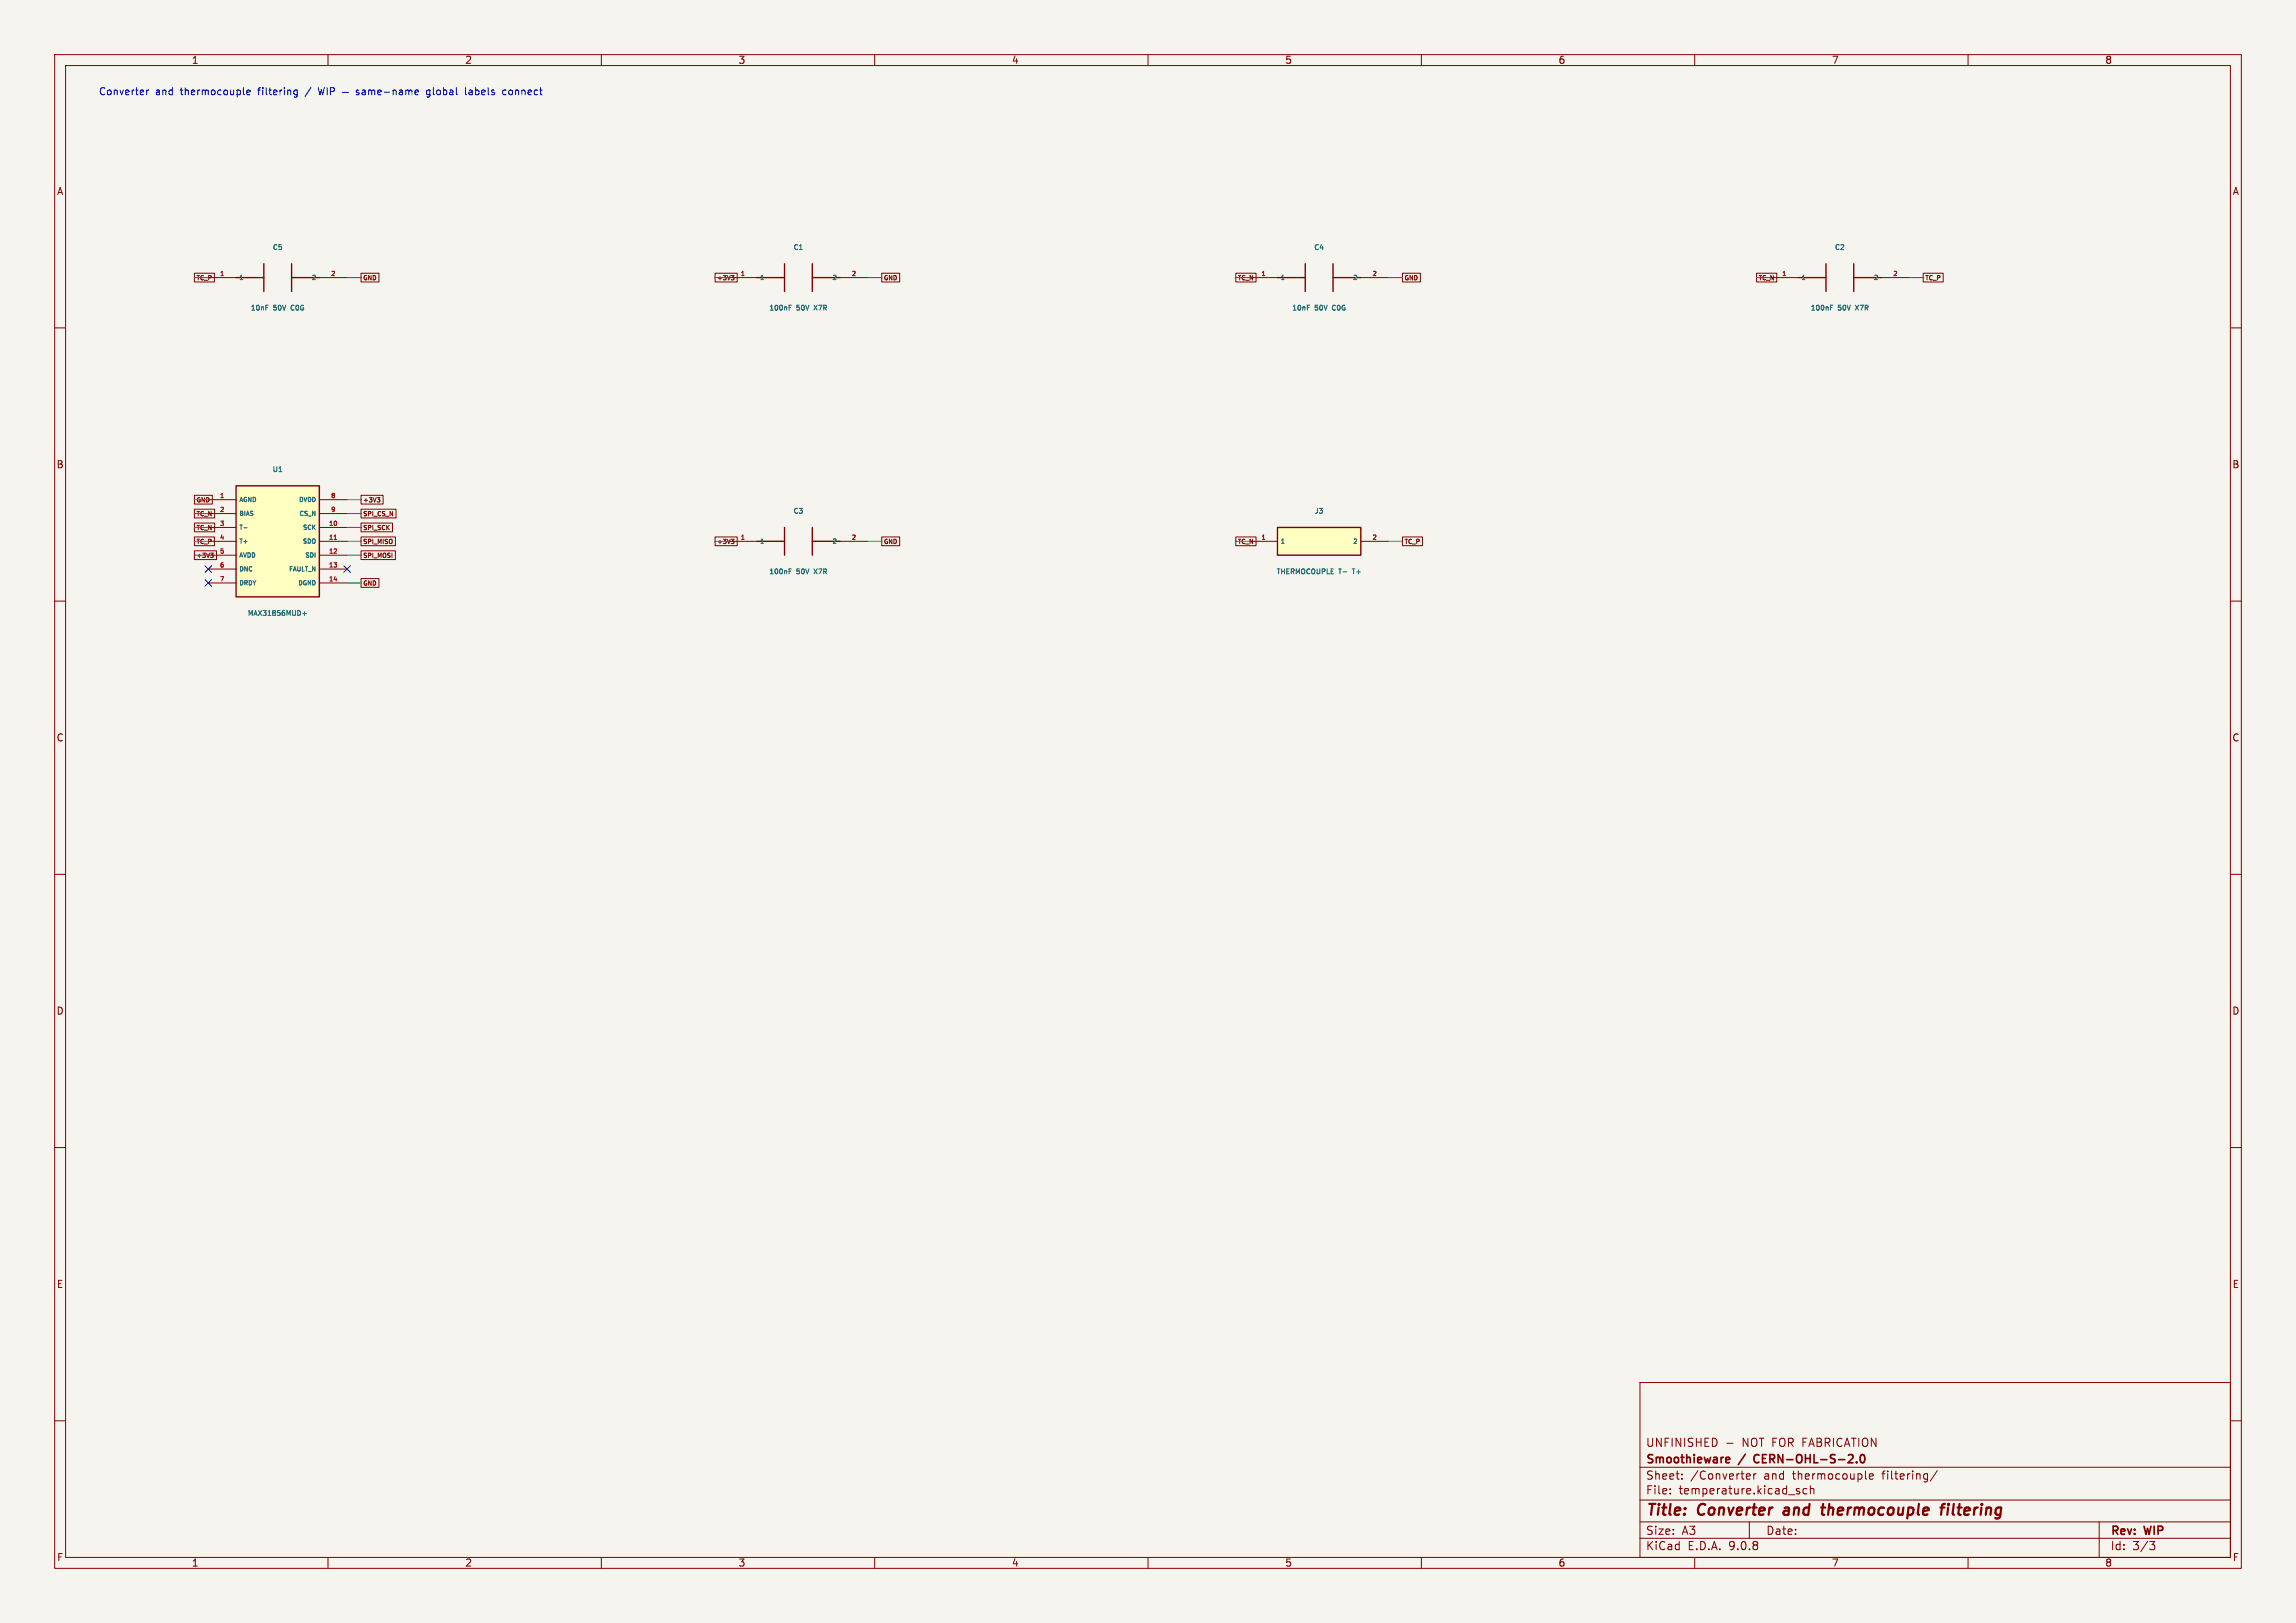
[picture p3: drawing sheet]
<svg xmlns="http://www.w3.org/2000/svg" width="420mm" height="297mm" viewBox="0 0 420 297" stroke-linecap="round" stroke-linejoin="round" font-family="sans-serif">
<defs><g id="words">
<g font-size="2.8" fill="#840000">
<text x="301" y="277.9">Title:</text>
<text x="310.6" y="277.9">Converter</text>
<text x="327.2" y="277.9">and</text>
<text x="334.9" y="277.9">thermocouple</text>
<text x="357.5" y="277.9">filtering</text>
</g>
<g font-size="2.1" fill="#840000">
<text x="301" y="268.2">Smoothieware</text>
<text x="301" y="265">UNFINISHED</text>
<text x="318.2" y="268.2">/</text>
<text x="318.7" y="265">NOT FOR FABRICATION</text>
<text x="321.5" y="268.2">CERN-OHL-S-2.0</text>
<text x="301" y="273.7">File:</text>
<text x="301" y="271">Sheet:</text>
<text x="307.1" y="273.7">temperature.kicad_sch</text>
<text x="309.2" y="271">/Converter</text>
<text x="322.7" y="271">and</text>
<text x="328.1" y="271">thermocouple</text>
<text x="344.6" y="271">filtering/</text>
<text x="301" y="281.1">Size:</text>
<text x="307.6" y="281.1">A3</text>
<text x="323" y="281.1">Date:</text>
<text x="386" y="281.3">Rev:</text>
<text x="392.4" y="281.3">WIP</text>
<text x="301" y="283.9">KiCad</text>
<text x="308.7" y="283.9">E.D.A.</text>
<text x="316.3" y="283.9">9.0.8</text>
<text x="386" y="283.9">Id:</text>
<text x="390.1" y="283.9">3/3</text>
</g>
<g font-size="1.8" fill="#840000">
<text x="35" y="11.9">1</text>
<text x="85" y="11.9">2</text>
<text x="135" y="11.9">3</text>
<text x="185" y="11.9">4</text>
<text x="235" y="11.9">5</text>
<text x="285" y="11.9">6</text>
<text x="335" y="11.9">7</text>
<text x="385" y="11.9">8</text>
<text x="10.3" y="35.9">A</text>
<text x="408.3" y="35.9">A</text>
<text x="10.3" y="85.9">B</text>
<text x="408.2" y="85.9">B</text>
<text x="10.3" y="135.9">C</text>
<text x="408.2" y="135.9">C</text>
<text x="10.3" y="185.9">D</text>
<text x="408.2" y="185.9">D</text>
<text x="10.3" y="235.9">E</text>
<text x="408.3" y="235.9">E</text>
<text x="10.3" y="285.9">F</text>
<text x="35" y="286.9">1</text>
<text x="85" y="286.9">2</text>
<text x="135" y="286.9">3</text>
<text x="185" y="286.9">4</text>
<text x="235" y="286.9">5</text>
<text x="285" y="286.9">6</text>
<text x="335" y="286.9">7</text>
<text x="385" y="286.9">8</text>
<text x="408.3" y="285.9">F</text>
</g>
<g font-size="1.8" fill="#0000c2">
<text x="18" y="17.6">Converter</text>
<text x="28.4" y="17.6">and</text>
<text x="33.1" y="17.6">thermocouple</text>
<text x="47.5" y="17.6">filtering</text>
<text x="56.4" y="17.6">/</text>
<text x="79.3" y="17.6">global</text>
<text x="86.5" y="17.6">labels</text>
<text x="93.6" y="17.6">connect</text>
</g>
<g font-size="1.3" fill="#006464">
<text x="49.8" y="45.9">C5</text>
<text x="145" y="45.9">C1</text>
<text x="240.3" y="45.9">C4</text>
<text x="335.5" y="45.9">C2</text>
<text x="45.8" y="57">10nF</text>
<text x="50" y="57">50V</text>
<text x="53.5" y="57">C0G</text>
<text x="140.6" y="57">100nF</text>
<text x="145.7" y="57">50V</text>
<text x="149.2" y="57">X7R</text>
<text x="236.3" y="57">10nF</text>
<text x="240.5" y="57">50V</text>
<text x="244" y="57">C0G</text>
<text x="331.1" y="57">100nF</text>
<text x="336.2" y="57">50V</text>
<text x="339.7" y="57">X7R</text>
<text x="49.8" y="86.6">U1</text>
<text x="145" y="94.2">C3</text>
<text x="240.4" y="94.2">J3</text>
<text x="140.6" y="105.3">100nF</text>
<text x="145.7" y="105.3">50V</text>
<text x="149.2" y="105.3">X7R</text>
<text x="233.4" y="105.3">THERMOCOUPLE</text>
<text x="244.9" y="105.3">T-</text>
<text x="247.7" y="105.3">T+</text>
<text x="45.2" y="112.9">MAX31856MUD+</text>
</g>
<g font-size="1.1" fill="#840000">
<text x="35.9" y="51.5">TC_P</text>
<text x="66.3" y="51.5">GND</text>
<text x="131.1" y="51.5">+3V3</text>
<text x="161.6" y="51.5">GND</text>
<text x="226.4" y="51.5">TC_N</text>
<text x="256.8" y="51.5">GND</text>
<text x="321.6" y="51.5">TC_N</text>
<text x="352.1" y="51.5">TC_P</text>
<text x="35.9" y="92.1">GND</text>
<text x="35.9" y="94.7">TC_N</text>
<text x="66.3" y="94.7">SPI_CS_N</text>
<text x="66.3" y="92.1">+3V3</text>
<text x="35.9" y="97.2">TC_N</text>
<text x="35.9" y="99.7">TC_P</text>
<text x="66.3" y="97.2">SPI_SCK</text>
<text x="66.3" y="99.7">SPI_MISO</text>
<text x="131.1" y="99.7">+3V3</text>
<text x="161.6" y="99.7">GND</text>
<text x="226.4" y="99.7">TC_N</text>
<text x="256.8" y="99.7">TC_P</text>
<text x="35.9" y="102.3">+3V3</text>
<text x="66.3" y="102.3">SPI_MOSI</text>
<text x="66.3" y="107.4">GND</text>
</g>
<g font-size="1.1" fill="#a90000">
<text x="40.1" y="50.5">1</text>
<text x="60.4" y="50.5">2</text>
<text x="135.4" y="50.5">1</text>
<text x="155.7" y="50.5">2</text>
<text x="230.6" y="50.5">1</text>
<text x="250.9" y="50.5">2</text>
<text x="325.9" y="50.5">1</text>
<text x="346.2" y="50.5">2</text>
<text x="40.1" y="91.2">1</text>
<text x="40.1" y="93.7">2</text>
<text x="60.4" y="91.2">8</text>
<text x="60.4" y="93.7">9</text>
<text x="40.1" y="96.3">3</text>
<text x="40.1" y="98.8">4</text>
<text x="40.1" y="101.3">5</text>
<text x="60" y="96.3">10</text>
<text x="60" y="98.8">11</text>
<text x="60" y="101.3">12</text>
<text x="135.4" y="98.8">1</text>
<text x="155.7" y="98.8">2</text>
<text x="230.6" y="98.8">1</text>
<text x="250.9" y="98.8">2</text>
<text x="40.1" y="103.9">6</text>
<text x="40.1" y="106.4">7</text>
<text x="60" y="103.9">13</text>
<text x="60" y="106.4">14</text>
</g>
<g font-size="1.1" fill="#006464">
<text x="43.7" y="51.4">1</text>
<text x="56.9" y="51.4">2</text>
<text x="138.9" y="51.4">1</text>
<text x="152.1" y="51.4">2</text>
<text x="234.2" y="51.4">1</text>
<text x="247.4" y="51.4">2</text>
<text x="329.4" y="51.4">1</text>
<text x="342.6" y="51.4">2</text>
<text x="43.7" y="92.1">AGND</text>
<text x="43.7" y="94.6">BIAS</text>
<text x="54.5" y="92.1">DVDD</text>
<text x="54.6" y="94.6">CS_N</text>
<text x="43.7" y="97.1">T-</text>
<text x="43.7" y="99.7">T+</text>
<text x="55.2" y="99.7">SDO</text>
<text x="55.3" y="97.1">SCK</text>
<text x="138.9" y="99.7">1</text>
<text x="152.1" y="99.7">2</text>
<text x="234.2" y="99.7">1</text>
<text x="247.4" y="99.7">2</text>
<text x="43.7" y="102.2">AVDD</text>
<text x="43.7" y="104.8">DNC</text>
<text x="43.7" y="107.3">DRDY</text>
<text x="52.7" y="104.8">FAULT_N</text>
<text x="54.4" y="107.3">DGND</text>
<text x="55.7" y="102.2">SDI</text>
</g>
</g></defs>
<path d="M0 0h420v297h-420z" fill="#f5f4ef" stroke="#f5f4ef" stroke-width=".18"/>
<g fill="none" stroke="#840000" stroke-width=".18">
<path d="M10 10h400v277h-400zM12 12h396v273h-396zM60 10v2M110 10v2M160 10v2M210 10v2M260 10v2M310 10v2M360 10v2M228.6 50.8h5.1M248.9 50.8h5.1M10 60h2"/>
<path d="M408 60h2M10 110h2M408 110h2M10 160h2M408 160h2M10 210h2M408 210h2M300 253h108v32h-108zM10 260h2M300 278.5h108M300 274.5h108M300 268.5h108"/>
<path d="M305.5 273.2v.2M305.5 272.5v.1M307.7 270.5v.2M307.7 269.8v.1M315.9 264.1h1.1M319.7 269.7l.4 .1 .1 .2-.8 .2M320 278.5v3M320.1 270.6l-.4 .1M320.8 269.7v1M321.2 269.7l-.3 .1-.1 .2M328.7 272.8l.5 .2v.1v.2l-.5 .1M328.7 272.5h.5"/>
<path d="M330.5 272.5l-.4-.1-.3 .3v.4l.1 .2h.6M331.2 272.5l.2-.1 .3 .1 .1 .9M331.2 271.9v1.5M341.3 270.6l.1 .1M341.9 270.2l.8-.2-.1-.2-.4-.1-.3 .2 .1 .7h.6M354.4 269.1l-1.3 1.9M384 278.5v6.5M408 260h2M60 285v2M110 285v2M160 285v2M210 285v2"/>
<path d="M260 285v2M300 281.5h108M310 285v2M360 285v2M393.2 282.1h1l-.5 .6 .4 .1 .1 .5-.3 .3h-.5"/>
</g>
<path d="M326.4 276.5l-.2 .4 .3 .3M333.1 275.9h.8M333.5 275.2l-.2 1.7v.2l.4 .1M354.9 275.9h.8M355.8 275.2l-.4 .1-.1 .2-.3 1.7M356.4 275.9l-.2 1.3M356.4 275.2v.2M356.4 275.2l-.1 .1 .1 .1M356.4 275.2l.1 .1-.1 .1" fill="none" stroke="#840000" stroke-width=".4"/>
<path d="M315.9 266.7l.4 .1 .1 .2-.7 .2M316.3 267.6l-.4 .1M321 266.4l-.2 .4 .2 .7M338 267.7h1M338.9 266.3v.5M339.6 267.5v.2M340.4 266.3l.2-.1a.8 .8 0 0 1 .5 .7 .8 .8 0 0 1-.5 .8l-.2-.2-.1-.4z" fill="none" stroke="#840000" stroke-width=".3"/>
<path d="M233.7 50.8h5.1M238.8 48.3v5M243.8 50.8h5.1M243.8 48.3v5" fill="none" stroke="#840000" stroke-width=".25"/>
<path d="M239.1 55.8h.5" fill="none" stroke="#006464" stroke-width=".18"/>
<path d="M43.2 88.9h15.2v20.3h-15.2z" fill="#ffffc2"/>
<path d="M43.2 88.9h15.2v20.3h-15.2z" fill="none" stroke="#840000" stroke-width=".25"/>
<g fill="none" stroke="#840000" stroke-width=".18">
<path d="M38.1 91.4h5.1M38.1 94h5.1M38.1 96.5h5.1M38.1 99.1h5.1M58.4 91.4h5.1M58.4 94h5.1M58.4 96.5h5.1M58.4 99.1h5.1M38.1 101.6h5.1M38.1 104.1h5.1M38.1 106.7h5.1M58.4 101.6h5.1"/>
<path d="M58.4 104.1h5.1M58.4 106.7h5.1"/>
</g>
<path d="M44.6 96.6h.6M55.4 112.3h.6M55.7 111.9v.7" fill="none" stroke="#006464" stroke-width=".18"/>
<path d="M61.1 98.7h.5" fill="none" stroke="#a90000" stroke-width=".18"/>
<path d="M233.7 96.5h15.2v5.1h-15.2z" fill="#ffffc2"/>
<g fill="none" stroke="#840000" stroke-width=".25">
<path d="M43.2 50.8h5.1M48.3 48.3v5M53.3 50.8h5.1M53.3 48.3v5M138.4 50.8h5.1M143.5 48.3v5M148.6 50.8h5.1M148.6 48.3v5M328.9 50.8h5.1M334 48.3v5M339.1 50.8h5.1M339.1 48.3v5"/>
<path d="M138.4 99.1h5.1M143.5 96.5v5.1M148.6 96.5v5.1M148.6 99.1h5.1M233.7 96.5h15.2v5.1h-15.2z"/>
</g>
<g fill="none" stroke="#840000" stroke-width=".18">
<path d="M35.6 50h3.6v1.6h-3.6zM38.1 50.8h5.1M58.4 50.8h5.1M66 50h3.3v1.6h-3.3zM130.8 50h4.1v1.6h-4.1zM133.3 50.8h5.1M133.8 50.4h.5l-.3 .3 .2 .1 .1 .3-.4 .1M153.7 50.8h5M161.3 50h3.3v1.6h-3.3zM226.1 50h3.7v1.6h-3.7zM256.5 50h3.3v1.6h-3.3zM321.3 50h3.7v1.6h-3.7z"/>
<path d="M323.8 50.8h5.1M344.2 50.8h5M351.8 50h3.6v1.6h-3.6zM35.6 95.7h3.7v1.6h-3.7zM35.6 98.3h3.6v1.6h-3.6zM35.6 90.6h3.2v1.6h-3.2zM35.6 93.2h3.7v1.6h-3.7zM66 93.2h6.4v1.6h-6.4zM66 95.7h5.8v1.6h-5.8zM66 98.3h6.3v1.6h-6.3zM66 90.6h4.1v1.6h-4.1zM69 91.1h.5l-.3 .3h.2l.1 .3-.4 .2"/>
<path d="M130.8 98.3h4.1v1.6h-4.1zM133.3 99.1h5.1M133.8 98.7h.5l-.3 .3 .2 .1 .1 .2-.4 .2M153.7 99.1h5M161.3 98.3h3.3v1.6h-3.3zM226.1 98.3h3.7v1.6h-3.7zM228.6 99.1h5.1M248.9 99.1h5.1M256.5 98.3h3.7v1.6h-3.7zM35.6 100.8h4v1.6h-4zM38.5 101.2h.5l-.3 .3 .3 .1v.3l-.4 .1M66 100.8h6.3v1.6h-6.3z"/>
<path d="M66 105.9h3.3v1.6h-3.3z"/>
</g>
<path d="M48.6 55.8h.5M144.3 56.3h.3M144.3 55.8h.5M334.8 56.3h.3M334.8 55.8h.5M144.3 104.5h.3M144.3 104.1h.5" fill="none" stroke="#006464" stroke-width=".18"/>
<g fill="none" stroke="#009600" stroke-width=".18">
<path d="M35.6 50.8h2.5M63.5 50.8h2.5M130.8 50.8h2.5M158.7 50.8h2.6M226.1 50.8h2.5M254 50.8h2.5M321.3 50.8h2.5M349.2 50.8h2.6M35.6 99.1h2.5M35.6 94h2.5M35.6 96.5h2.5M35.6 91.4h2.5"/>
<path d="M63.5 99.1h2.5M63.5 94h2.5M63.5 96.5h2.5M63.5 91.4h2.5M130.8 99.1h2.5M158.7 99.1h2.6M226.1 99.1h2.5M254 99.1h2.5M35.6 101.6h2.5M63.5 101.6h2.5M63.5 106.7h2.5"/>
</g>
<path d="M37.5 106.1l1.2 1.2M37.5 103.5l1.2 1.2M38.7 106.1l-1.2 1.2M38.7 103.5l-1.2 1.2M62.9 103.5l1.2 1.2M64.1 103.5l-1.2 1.2" fill="none" stroke="#000084" stroke-width=".18"/>
<g fill="none" stroke="#0000c2" stroke-width=".18">
<path d="M26.8 16.5v.8M27.2 16.5l-.4 .2M44.6 17.3h.1M45.2 16.9l.6-.1-.1-.3h-.4l-.1 .2v.6h.5M53.8 17.2l.2 .1h.4M54.4 16.5h-.4l-.2 .1M54.4 16.5v1l-.3 .3-.3-.1M58.2 16l.3 1.3 .3-.9 .2 .9 .3-1.3M59.8 16v1.3M60.4 16.7h.7l.1-.2-.1-.3-.7-.2v1.3M62.6 16.9h1.1M65.6 16.5h-.3l-.2 .2 .1 .1 .4 .2v.3h-.5"/>
<path d="M66.3 16.5h.5v.8M66.8 16.8h-.4l-.2 .2 .2 .3h.4M67.4 16.6l.4-.1 .2 .2M67.4 16.5v.8M68 16.7l.2-.2h.3l.1 .8M68 16.7v.6M69.1 16.9l.6-.1v-.3h-.4l-.2 .2 .1 .6h.5M70.3 16.8h1M71.9 16.6l.2-.1h.3l.1 .8M71.9 16.5v.8M73.1 16.5h.5v.8M73.6 16.8h-.4l-.2 .2 .2 .3h.4"/>
<path d="M74.2 16.6l.4-.1 .2 .2M74.2 16.5v.8M74.8 16.7l.2-.2h.3l.1 .8M74.8 16.7v.6M75.9 16.9l.6-.1v-.3h-.4l-.2 .2 .1 .6h.5M78.6 16.5h-.3l-.3 .2 .1 .6h.5M78.6 16.5v1l-.2 .3-.3-.1M85.1 16v1.2l.2 .1M86.2 16.5h-.4M86.3 16.8h-.4l-.1 .2v.3h.5M92.6 16.5h-.4l-.2 .2 .1 .6h.5"/>
</g>
<use href="#words"/>
</svg>
